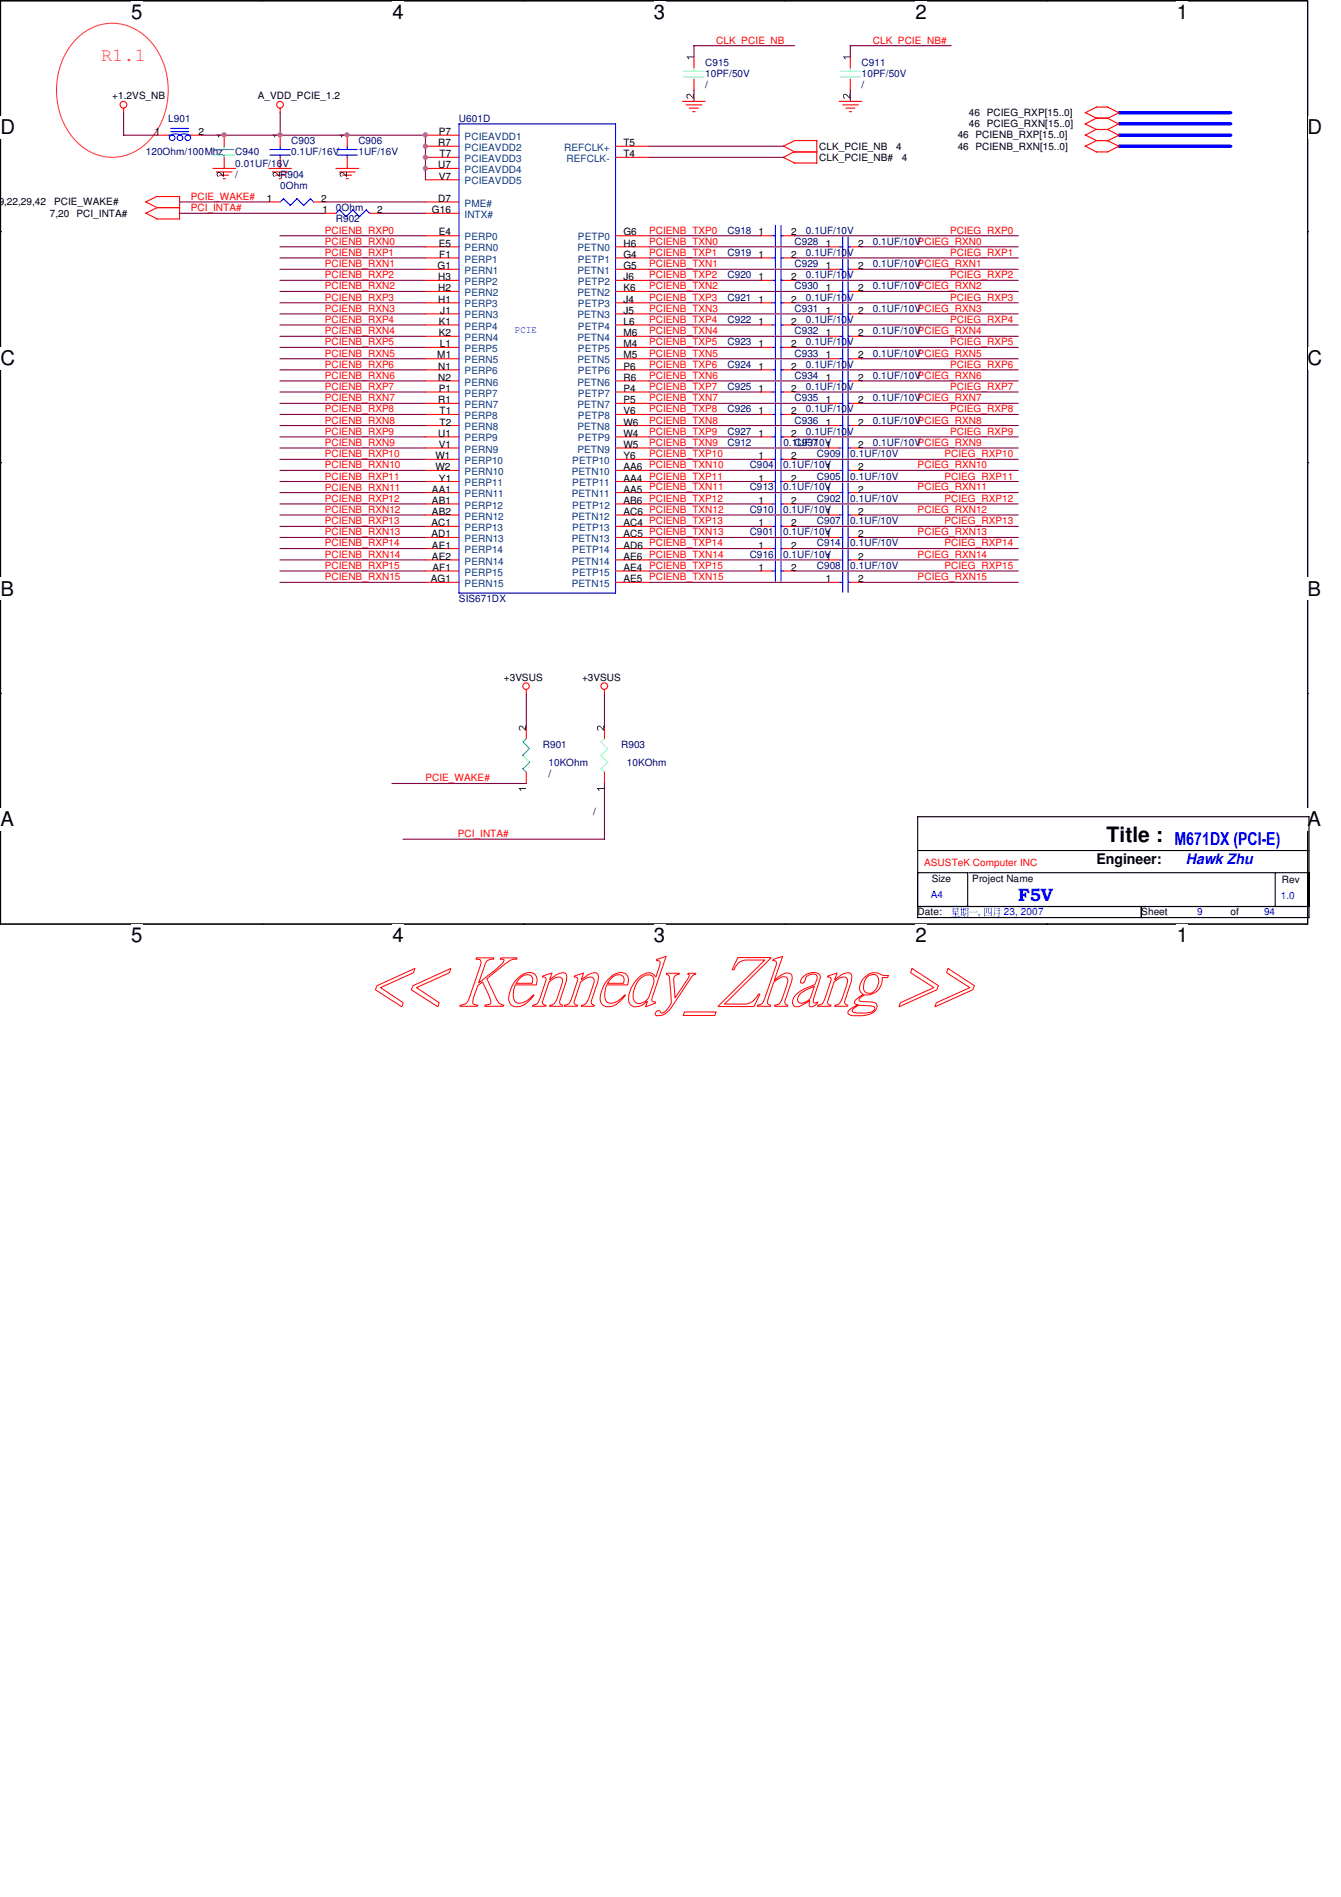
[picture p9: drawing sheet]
<svg xmlns="http://www.w3.org/2000/svg" width="210mm" height="297mm" viewBox="0 0 210 297" stroke-linecap="round" stroke-linejoin="round" font-family="sans-serif">
<defs><g id="words">
<text font-size="3.3" x="173.2" y="131.9">Title :</text>
<g font-size="3.2">
<text x="20.5" y="3">5</text>
<text x="61.4" y="3">4</text>
<text x="102.4" y="3">3</text>
<text x="143.3" y="3">2</text>
<text x="184.2" y="3">1</text>
<text x=".1" y="21">D</text>
<text x="204.7" y="21">D</text>
<text x=".1" y="57.1">C</text>
<text x="204.7" y="57.1">C</text>
<text x=".1" y="93.3">B</text>
<text x="204.7" y="93.3">B</text>
<text x=".1" y="129.4">A</text>
<text x="204.7" y="129.4">A</text>
<text x="20.5" y="147.5">5</text>
<text x="61.4" y="147.5">4</text>
<text x="102.4" y="147.5">3</text>
<text x="143.3" y="147.5">2</text>
<text x="184.2" y="147.5">1</text>
</g>
<text font-size="3" fill="#ff0080" x="15.8" y="9.5">R1.1</text>
<g font-size="2.8" fill="#00f">
<text x="183.9" y="132.3">M671DX (PCI-E)</text>
<text x="159.4" y="141">F5V</text>
</g>
<text font-size="2.3" x="171.6" y="135.3">Engineer:</text>
<text font-size="2.3" fill="#00f" x="185.6" y="135.3">Hawk Zhu</text>
<g font-size="1.6" fill="#000080">
<text x="110.4" y="10.3">C915</text>
<text x="134.9" y="10.3">C911</text>
<text x="110.4" y="12.1">10PF/50V</text>
<text x="134.9" y="12.1">10PF/50V</text>
<text x="26.3" y="19">L901</text>
<text x="45.6" y="22.6">C903</text>
<text x="56.1" y="22.6">C906</text>
<text x="71.8" y="19">U601D</text>
<text x="22.8" y="24.3">120Ohm/100Mhz</text>
<text x="36.8" y="24.3">C940</text>
<text x="36.8" y="26.1">0.01UF/16V</text>
<text x="43.9" y="27.8">R904</text>
<text x="43.9" y="29.5">0Ohm</text>
<text x="45.6" y="24.3">0.1UF/16V</text>
<text x="56.1" y="24.3">1UF/16V</text>
<text x="52.6" y="34.8">R902</text>
<text x="52.6" y="33.1">0Ohm</text>
<text x="113.9" y="36.6">C918</text>
<text x="113.9" y="40.1">C919</text>
<text x="124.4" y="38.3">C928</text>
<text x="124.4" y="41.8">C929</text>
<text x="126.2" y="36.6">0.1UF/10V</text>
<text x="126.2" y="40.1">0.1UF/10V</text>
<text x="136.6" y="38.3">0.1UF/10VPCIEG_RXN0</text>
<text x="136.6" y="41.8">0.1UF/10VPCIEG_RXN1</text>
<text x="113.9" y="43.6">C920</text>
<text x="113.9" y="47.1">C921</text>
<text x="124.4" y="45.3">C930</text>
<text x="126.2" y="43.6">0.1UF/10V</text>
<text x="126.2" y="47.1">0.1UF/10V</text>
<text x="136.6" y="45.3">0.1UF/10VPCIEG_RXN2</text>
<text x="113.9" y="50.5">C922</text>
<text x="124.4" y="48.8">C931</text>
<text x="124.4" y="52.3">C932</text>
<text x="126.2" y="50.5">0.1UF/10V</text>
<text x="136.6" y="48.8">0.1UF/10VPCIEG_RXN3</text>
<text x="136.6" y="52.3">0.1UF/10VPCIEG_RXN4</text>
<text x="113.9" y="54.1">C923</text>
<text x="113.9" y="57.6">C924</text>
<text x="124.4" y="59.3">C934</text>
<text x="124.4" y="55.8">C933</text>
<text x="126.2" y="54.1">0.1UF/10V</text>
<text x="126.2" y="57.6">0.1UF/10V</text>
<text x="136.6" y="59.3">0.1UF/10VPCIEG_RXN6</text>
<text x="136.6" y="55.8">0.1UF/10VPCIEG_RXN5</text>
<text x="113.9" y="64.6">C926</text>
<text x="113.9" y="61">C925</text>
<text x="124.4" y="62.8">C935</text>
<text x="126.2" y="64.6">0.1UF/10V</text>
<text x="126.2" y="61">0.1UF/10V</text>
<text x="136.6" y="62.8">0.1UF/10VPCIEG_RXN7</text>
<text x="113.9" y="69.8">C912</text>
<text x="113.9" y="68.1">C927</text>
<text x="122.6" y="69.8">0.1UF/10V</text>
<text x="124.4" y="66.3">C936</text>
<text x="124.4" y="69.8">C937</text>
<text x="126.2" y="68.1">0.1UF/10V</text>
<text x="127.8" y="71.6">C909</text>
<text x="133.1" y="71.6">0.1UF/10V</text>
<text x="136.6" y="66.3">0.1UF/10VPCIEG_RXN8</text>
<text x="136.6" y="69.8">0.1UF/10VPCIEG_RXN9</text>
<text x="117.3" y="76.8">C913</text>
<text x="117.3" y="73.3">C904</text>
<text x="122.6" y="76.8">0.1UF/10V</text>
<text x="122.6" y="73.3">0.1UF/10V</text>
<text x="127.8" y="75.1">C905</text>
<text x="133.1" y="75.1">0.1UF/10V</text>
<text x="117.3" y="83.8">C901</text>
<text x="117.3" y="80.3">C910</text>
<text x="122.6" y="83.8">0.1UF/10V</text>
<text x="122.6" y="80.3">0.1UF/10V</text>
<text x="127.8" y="82.1">C907</text>
<text x="127.8" y="78.6">C902</text>
<text x="133.1" y="82.1">0.1UF/10V</text>
<text x="133.1" y="78.6">0.1UF/10V</text>
<text x="117.3" y="87.3">C916</text>
<text x="122.6" y="87.3">0.1UF/10V</text>
<text x="127.8" y="89.1">C908</text>
<text x="127.8" y="85.6">C914</text>
<text x="133.1" y="89.1">0.1UF/10V</text>
<text x="133.1" y="85.6">0.1UF/10V</text>
<text x="71.8" y="94.3">SIS671DX</text>
<text x="85" y="117.1">R901</text>
<text x="85.9" y="119.9">10KOhm</text>
<text x="97.2" y="117.1">R903</text>
<text x="98.1" y="119.9">10KOhm</text>
</g>
<g font-size="1.6" fill="#f00">
<text x="112.1" y="6.8">CLK_PCIE_NB</text>
<text x="136.6" y="6.8">CLK_PCIE_NB#</text>
<text x="29.8" y="31.3">PCIE_WAKE#</text>
<text x="29.8" y="33.1">PCI_INTA#</text>
<text x="50.8" y="36.6">PCIENB_RXP0</text>
<text x="50.8" y="38.3">PCIENB_RXN0</text>
<text x="50.8" y="40.1">PCIENB_RXP1</text>
<text x="50.8" y="41.8">PCIENB_RXN1</text>
<text x="101.6" y="38.3">PCIENB_TXN0</text>
<text x="101.6" y="40.1">PCIENB_TXP1</text>
<text x="101.6" y="41.8">PCIENB_TXN1</text>
<text x="101.6" y="36.6">PCIENB_TXP0</text>
<text x="148.7" y="40.1">PCIEG_RXP1</text>
<text x="148.7" y="36.6">PCIEG_RXP0</text>
<text x="50.8" y="43.6">PCIENB_RXP2</text>
<text x="50.8" y="45.3">PCIENB_RXN2</text>
<text x="50.8" y="47.1">PCIENB_RXP3</text>
<text x="101.6" y="43.6">PCIENB_TXP2</text>
<text x="101.6" y="45.3">PCIENB_TXN2</text>
<text x="101.6" y="47.1">PCIENB_TXP3</text>
<text x="148.7" y="43.6">PCIEG_RXP2</text>
<text x="148.7" y="47.1">PCIEG_RXP3</text>
<text x="50.8" y="48.8">PCIENB_RXN3</text>
<text x="50.8" y="50.5">PCIENB_RXP4</text>
<text x="50.8" y="52.3">PCIENB_RXN4</text>
<text x="101.6" y="48.8">PCIENB_TXN3</text>
<text x="101.6" y="50.5">PCIENB_TXP4</text>
<text x="101.6" y="52.3">PCIENB_TXN4</text>
<text x="148.7" y="50.5">PCIEG_RXP4</text>
<text x="50.8" y="54.1">PCIENB_RXP5</text>
<text x="50.8" y="55.8">PCIENB_RXN5</text>
<text x="50.8" y="57.6">PCIENB_RXP6</text>
<text x="50.8" y="59.3">PCIENB_RXN6</text>
<text x="101.6" y="54.1">PCIENB_TXP5</text>
<text x="101.6" y="55.8">PCIENB_TXN5</text>
<text x="101.6" y="57.6">PCIENB_TXP6</text>
<text x="101.6" y="59.3">PCIENB_TXN6</text>
<text x="148.7" y="54.1">PCIEG_RXP5</text>
<text x="148.7" y="57.6">PCIEG_RXP6</text>
<text x="50.8" y="61.1">PCIENB_RXP7</text>
<text x="50.8" y="62.8">PCIENB_RXN7</text>
<text x="50.8" y="64.6">PCIENB_RXP8</text>
<text x="101.6" y="61">PCIENB_TXP7</text>
<text x="101.6" y="62.8">PCIENB_TXN7</text>
<text x="101.6" y="64.6">PCIENB_TXP8</text>
<text x="148.7" y="64.6">PCIEG_RXP8</text>
<text x="148.7" y="61">PCIEG_RXP7</text>
<text x="50.8" y="66.3">PCIENB_RXN8</text>
<text x="50.8" y="68.1">PCIENB_RXP9</text>
<text x="50.8" y="69.8">PCIENB_RXN9</text>
<text x="50.8" y="71.6">PCIENB_RXP10</text>
<text x="101.6" y="71.6">PCIENB_TXP10</text>
<text x="101.6" y="66.3">PCIENB_TXN8</text>
<text x="101.6" y="68.1">PCIENB_TXP9</text>
<text x="101.6" y="69.8">PCIENB_TXN9</text>
<text x="147.8" y="71.6">PCIEG_RXP10</text>
<text x="148.7" y="68.1">PCIEG_RXP9</text>
<text x="50.8" y="73.3">PCIENB_RXN10</text>
<text x="50.8" y="75.1">PCIENB_RXP11</text>
<text x="50.8" y="76.8">PCIENB_RXN11</text>
<text x="143.6" y="73.3">PCIEG_RXN10</text>
<text x="143.6" y="76.8">PCIEG_RXN11</text>
<text x="147.8" y="75.1">PCIEG_RXP11</text>
<text x="50.8" y="78.6">PCIENB_RXP12</text>
<text x="50.8" y="80.3">PCIENB_RXN12</text>
<text x="50.8" y="82.1">PCIENB_RXP13</text>
<text x="50.8" y="83.8">PCIENB_RXN13</text>
<text x="143.6" y="80.3">PCIEG_RXN12</text>
<text x="143.6" y="83.8">PCIEG_RXN13</text>
<text x="147.8" y="78.6">PCIEG_RXP12</text>
<text x="147.8" y="82.1">PCIEG_RXP13</text>
<text x="50.8" y="85.6">PCIENB_RXP14</text>
<text x="50.8" y="87.3">PCIENB_RXN14</text>
<text x="50.8" y="89.1">PCIENB_RXP15</text>
<text x="143.6" y="87.3">PCIEG_RXN14</text>
<text x="147.8" y="85.6">PCIEG_RXP14</text>
<text x="147.8" y="89.1">PCIEG_RXP15</text>
<text x="50.8" y="90.8">PCIENB_RXN15</text>
<text x="143.6" y="90.8">PCIEG_RXN15</text>
<text x="66.6" y="122.3">PCIE_WAKE#</text>
<text x="71.7" y="131.1">PCI_INTA#</text>
<text x="144.7" y="135.6">ASUSTeK Computer INC</text>
</g>
<g font-size="1.6">
<text x="17.6" y="15.5">+1.2VS_NB</text>
<text x="40.3" y="15.5">A_VDD_PCIE_1.2</text>
<text x="110.4" y="13.8">/</text>
<text x="134.9" y="13.8">/</text>
<text x="24.2" y="21.1">1</text>
<text x="31.1" y="21.1">2</text>
<text x="68.6" y="22.9">R7</text>
<text x="68.7" y="21.1">P7</text>
<text x="97.6" y="22.9">T5</text>
<text x="128.2" y="23.5">CLK_PCIE_NB</text>
<text x="140.3" y="23.5">4</text>
<text x="149.9" y="21.7">46 PCIENB_RXP[15..0]</text>
<text x="149.9" y="23.5">46 PCIENB_RXN[15..0]</text>
<text x="151.6" y="18.2">46 PCIEG_RXP[15..0]</text>
<text x="151.6" y="19.9">46 PCIEG_RXN[15..0]</text>
<text x="68.6" y="26.4">U7</text>
<text x="68.7" y="28.1">V7</text>
<text x="68.8" y="24.6">T7</text>
<text x="97.6" y="24.6">T4</text>
<text x="128.2" y="25.2">CLK_PCIE_NB#</text>
<text x="141.2" y="25.2">4</text>
<text x="-.3" y="32.2">9,22,29,42</text>
<text x="7.8" y="34">7,20</text>
<text x="8.5" y="32.2">PCIE_WAKE#</text>
<text x="12" y="34">PCI_INTA#</text>
<text x="41.7" y="31.6">1</text>
<text x="50.3" y="31.6">2</text>
<text x="50.5" y="33.4">1</text>
<text x="59.1" y="33.4">2</text>
<text x="67.6" y="33.4">G16</text>
<text x="68.6" y="31.6">D7</text>
<text x="68.7" y="36.9">E4</text>
<text x="68.7" y="38.7">E5</text>
<text x="68.7" y="40.4">F1</text>
<text x="97.6" y="36.9">G6</text>
<text x="97.6" y="40.4">G4</text>
<text x="97.6" y="38.7">H6</text>
<text x="118.7" y="36.9">1</text>
<text x="118.7" y="40.4">1</text>
<text x="123.8" y="36.9">2</text>
<text x="123.8" y="40.4">2</text>
<text x="129.2" y="38.7">1</text>
<text x="134.3" y="38.7">2</text>
<text x="68.5" y="42.1">G1</text>
<text x="68.6" y="43.9">H3</text>
<text x="68.6" y="45.6">H2</text>
<text x="68.6" y="47.4">H1</text>
<text x="97.6" y="43.9">J6</text>
<text x="97.6" y="47.4">J4</text>
<text x="97.6" y="42.1">G5</text>
<text x="97.6" y="45.6">K6</text>
<text x="118.7" y="43.9">1</text>
<text x="118.7" y="47.4">1</text>
<text x="123.8" y="43.9">2</text>
<text x="123.8" y="47.4">2</text>
<text x="129.2" y="42.1">1</text>
<text x="129.2" y="45.6">1</text>
<text x="134.3" y="42.1">2</text>
<text x="134.3" y="45.6">2</text>
<text x="68.7" y="50.9">K1</text>
<text x="68.7" y="52.6">K2</text>
<text x="68.9" y="49.1">J1</text>
<text x="97.6" y="50.9">L6</text>
<text x="97.6" y="49.1">J5</text>
<text x="97.6" y="52.6">M6</text>
<text x="118.7" y="50.9">1</text>
<text x="123.8" y="50.9">2</text>
<text x="129.2" y="49.1">1</text>
<text x="129.2" y="52.6">1</text>
<text x="134.3" y="49.1">2</text>
<text x="134.3" y="52.6">2</text>
<text x="68.5" y="56.1">M1</text>
<text x="68.6" y="57.9">N1</text>
<text x="68.6" y="59.6">N2</text>
<text x="68.8" y="54.4">L1</text>
<text x="97.6" y="54.4">M4</text>
<text x="97.6" y="57.9">P6</text>
<text x="97.6" y="56.1">M5</text>
<text x="97.6" y="59.6">R6</text>
<text x="118.7" y="54.4">1</text>
<text x="118.7" y="57.9">1</text>
<text x="123.8" y="54.4">2</text>
<text x="123.8" y="57.9">2</text>
<text x="129.2" y="59.6">1</text>
<text x="129.2" y="56.1">1</text>
<text x="134.3" y="59.6">2</text>
<text x="134.3" y="56.1">2</text>
<text x="68.6" y="63.1">R1</text>
<text x="68.7" y="61.4">P1</text>
<text x="68.8" y="64.9">T1</text>
<text x="97.6" y="64.9">V6</text>
<text x="97.6" y="61.4">P4</text>
<text x="97.6" y="63.1">P5</text>
<text x="118.7" y="64.9">1</text>
<text x="118.7" y="61.4">1</text>
<text x="123.8" y="64.9">2</text>
<text x="123.8" y="61.4">2</text>
<text x="129.2" y="63.1">1</text>
<text x="134.3" y="63.1">2</text>
<text x="68.2" y="71.9">W1</text>
<text x="68.6" y="68.4">U1</text>
<text x="68.7" y="70.1">V1</text>
<text x="68.8" y="66.6">T2</text>
<text x="97.6" y="68.4">W4</text>
<text x="97.6" y="71.9">Y6</text>
<text x="97.6" y="66.6">W6</text>
<text x="97.6" y="70.1">W5</text>
<text x="118.7" y="71.9">1</text>
<text x="118.7" y="68.4">1</text>
<text x="123.8" y="71.9">2</text>
<text x="123.8" y="68.4">2</text>
<text x="129.2" y="66.6">1</text>
<text x="129.2" y="70.1">1</text>
<text x="134.3" y="66.6">2</text>
<text x="134.3" y="70.1">2</text>
<text x="67.6" y="77.1">AA1</text>
<text x="68.2" y="73.7">W2</text>
<text x="68.7" y="75.4">Y1</text>
<text x="97.6" y="75.4">AA4 PCIENB_TXP11</text>
<text x="97.6" y="73.7">AA6 PCIENB_TXN10</text>
<text x="97.6" y="77.1">AA5 PCIENB_TXN11</text>
<text x="118.7" y="75.4">1</text>
<text x="123.8" y="75.4">2</text>
<text x="129.2" y="77.1">1</text>
<text x="129.2" y="73.7">1</text>
<text x="134.3" y="77.1">2</text>
<text x="134.3" y="73.7">2</text>
<text x="67.5" y="82.4">AC1</text>
<text x="67.6" y="78.9">AB1</text>
<text x="67.6" y="80.6">AB2</text>
<text x="97.6" y="78.9">AB6 PCIENB_TXP12</text>
<text x="97.6" y="82.4">AC4 PCIENB_TXP13</text>
<text x="97.6" y="80.6">AC6 PCIENB_TXN12</text>
<text x="118.7" y="82.4">1</text>
<text x="118.7" y="78.9">1</text>
<text x="123.8" y="82.4">2</text>
<text x="123.8" y="78.9">2</text>
<text x="129.2" y="80.6">1</text>
<text x="134.3" y="80.6">2</text>
<text x="67.5" y="84.1">AD1</text>
<text x="67.6" y="85.9">AE1</text>
<text x="67.6" y="87.6">AE2</text>
<text x="67.7" y="89.4">AF1</text>
<text x="97.6" y="85.9">AD6 PCIENB_TXP14</text>
<text x="97.6" y="89.4">AE4 PCIENB_TXP15</text>
<text x="97.6" y="84.1">AC5 PCIENB_TXN13</text>
<text x="97.6" y="87.6">AE6 PCIENB_TXN14</text>
<text x="118.7" y="85.9">1</text>
<text x="118.7" y="89.4">1</text>
<text x="123.8" y="85.9">2</text>
<text x="123.8" y="89.4">2</text>
<text x="129.2" y="87.6">1</text>
<text x="129.2" y="84.1">1</text>
<text x="134.3" y="87.6">2</text>
<text x="134.3" y="84.1">2</text>
<text x="67.4" y="91.1">AG1</text>
<text x="97.6" y="91.1">AE5 PCIENB_TXN15</text>
<text x="129.2" y="91.1">1</text>
<text x="134.3" y="91.1">2</text>
<text x="78.9" y="106.6">+3VSUS</text>
<text x="91.1" y="106.6">+3VSUS</text>
<text x="85.9" y="121.6">/</text>
<text x="92.8" y="127.6">/</text>
<text x="143.6" y="143.3">Date:</text>
<text x="145.9" y="138.1">Size</text>
<text x="152.2" y="138.1">Project Name</text>
<text x="178.6" y="143.3">Sheet</text>
<text x="192.6" y="143.3">of</text>
<text x="200.7" y="138.3">Rev</text>
</g>
<g font-size="1.6" fill="#004080">
<text x="72.7" y="21.9">PCIEAVDD1</text>
<text x="72.7" y="23.6">PCIEAVDD2</text>
<text x="88.3" y="23.6">REFCLK+</text>
<text x="72.7" y="25.4">PCIEAVDD3</text>
<text x="72.7" y="27.1">PCIEAVDD4</text>
<text x="72.7" y="28.9">PCIEAVDD5</text>
<text x="88.7" y="25.4">REFCLK-</text>
<text x="72.7" y="32.3">PME#</text>
<text x="72.7" y="34.1">INTX#</text>
<text x="72.7" y="37.6">PERP0</text>
<text x="72.7" y="39.4">PERN0</text>
<text x="72.7" y="41.1">PERP1</text>
<text x="90.4" y="39.4">PETN0</text>
<text x="90.5" y="37.6">PETP0</text>
<text x="90.5" y="41.1">PETP1</text>
<text x="72.7" y="42.9">PERN1</text>
<text x="72.7" y="44.6">PERP2</text>
<text x="72.7" y="46.4">PERN2</text>
<text x="90.4" y="42.9">PETN1</text>
<text x="90.4" y="46.4">PETN2</text>
<text x="90.5" y="44.6">PETP2</text>
<text x="72.7" y="48.1">PERP3</text>
<text x="72.7" y="49.9">PERN3</text>
<text x="72.7" y="51.6">PERP4</text>
<text x="72.7" y="53.4">PERN4</text>
<text x="90.4" y="49.9">PETN3</text>
<text x="90.4" y="53.4">PETN4</text>
<text x="90.5" y="48.1">PETP3</text>
<text x="90.5" y="51.6">PETP4</text>
<text x="72.7" y="55.1">PERP5</text>
<text x="72.7" y="56.9">PERN5</text>
<text x="72.7" y="58.6">PERP6</text>
<text x="90.4" y="56.9">PETN5</text>
<text x="90.5" y="55.1">PETP5</text>
<text x="90.5" y="58.6">PETP6</text>
<text x="72.7" y="60.4">PERN6</text>
<text x="72.7" y="62.1">PERP7</text>
<text x="72.7" y="63.9">PERN7</text>
<text x="72.7" y="65.6">PERP8</text>
<text x="90.4" y="60.4">PETN6</text>
<text x="90.4" y="63.9">PETN7</text>
<text x="90.5" y="65.6">PETP8</text>
<text x="90.5" y="62.1">PETP7</text>
<text x="72.7" y="70.9">PERN9</text>
<text x="72.7" y="67.4">PERN8</text>
<text x="72.7" y="69.1">PERP9</text>
<text x="90.4" y="67.4">PETN8</text>
<text x="90.4" y="70.9">PETN9</text>
<text x="90.5" y="69.1">PETP9</text>
<text x="72.7" y="72.6">PERP10</text>
<text x="72.7" y="74.4">PERN10</text>
<text x="72.7" y="76.1">PERP11</text>
<text x="72.7" y="77.9">PERN11</text>
<text x="89.5" y="74.4">PETN10</text>
<text x="89.5" y="77.9">PETN11</text>
<text x="89.6" y="72.6">PETP10</text>
<text x="89.6" y="76.1">PETP11</text>
<text x="72.7" y="79.6">PERP12</text>
<text x="72.7" y="81.4">PERN12</text>
<text x="72.7" y="83.1">PERP13</text>
<text x="89.5" y="81.4">PETN12</text>
<text x="89.6" y="79.6">PETP12</text>
<text x="89.6" y="83.1">PETP13</text>
<text x="72.7" y="84.9">PERN13</text>
<text x="72.7" y="86.6">PERP14</text>
<text x="72.7" y="88.4">PERN14</text>
<text x="89.5" y="84.9">PETN13</text>
<text x="89.5" y="88.4">PETN14</text>
<text x="89.6" y="86.6">PETP14</text>
<text x="72.7" y="90.1">PERP15</text>
<text x="72.7" y="91.9">PERN15</text>
<text x="89.5" y="91.9">PETN15</text>
<text x="89.6" y="90.1">PETP15</text>
</g>
<text font-size="1.6" fill="#008000" x="36.8" y="27.8">/</text>
<g font-size="1.6" fill="#00f">
<text x="80.6" y="52.2">PCIE</text>
<text x="145.7" y="140.5">A4</text>
<text x="153" y="143.3">,</text>
<text x="157.1" y="143.3">23, 2007</text>
<text x="187.4" y="143.3">9</text>
<text x="197.9" y="143.3">94</text>
<text x="200.5" y="140.7">1.0</text>
</g>
</g></defs>
<path d="M.1 .1h204.6v144.6h-204.6z" fill="none" stroke="#000" stroke-width=".17"/>
<g fill="#fff">
<path d="M20.5 .1h1.8v3.6h-1.8z"/>
<path d="M20.5 144.7h1.8v3.6h-1.8z"/>
</g>
<path d="M41 .1h.1M41 144.7h.1" fill="none" stroke="#000" stroke-width=".17"/>
<g fill="#fff">
<path d="M61.4 .1h1.8v3.6h-1.8z"/>
<path d="M61.4 144.7h1.8v3.6h-1.8z"/>
</g>
<path d="M81.9 .1h.1M81.9 144.7h.1" fill="none" stroke="#000" stroke-width=".17"/>
<g fill="#fff">
<path d="M102.3 .1h1.8v3.6h-1.8z"/>
<path d="M102.3 144.7h1.8v3.6h-1.8z"/>
</g>
<path d="M122.9 .1h.1M122.9 144.7h.1" fill="none" stroke="#000" stroke-width=".17"/>
<g fill="#fff">
<path d="M143.3 .1h1.8v3.6h-1.8z"/>
<path d="M143.3 144.7h1.8v3.6h-1.8z"/>
</g>
<path d="M163.8 .1h.1M163.8 144.7h.1" fill="none" stroke="#000" stroke-width=".17"/>
<g fill="#fff">
<path d="M184.2 .1h1.8v3.6h-1.8z"/>
<path d="M184.2 144.7h1.8v3.6h-1.8z"/>
<path d="M.1 18.2h2.3v3.5h-2.3z"/>
<path d="M204.7 18.2h2.3v3.5h-2.3z"/>
<path d="M.1 54.3h2.3v3.6h-2.3z"/>
<path d="M204.7 54.3h2.3v3.6h-2.3z"/>
</g>
<path d="M.1 36.3h.1M204.7 36.3h.1" fill="none" stroke="#000" stroke-width=".17"/>
<g fill="#fff">
<path d="M.1 90.5h2.1v3.5h-2.1z"/>
<path d="M204.7 90.5h2.1v3.5h-2.1z"/>
</g>
<path d="M.1 72.4h.1M204.7 72.4h.1" fill="none" stroke="#000" stroke-width=".17"/>
<path d="M.1 72.4h.1M204.7 72.4h.1" fill="none" stroke="#000" stroke-width=".16"/>
<g fill="#fff">
<path d="M.1 126.6h2.1v3.5h-2.1z"/>
<path d="M204.6 126.6h2.2v3.5h-2.2z"/>
</g>
<path d="M.1 108.6h.1M204.7 108.6h.1" fill="none" stroke="#000" stroke-width=".17"/>
<path d="M11.8 6.3a7.8 7.8 0 0 1 12.3 .9 11.8 11.8 0 0 1-1.5 15.5 7.7 7.7 0 0 1-11.6-1.6 12 12 0 0 1 .8-14.8z" fill="none" stroke="#ff0080" stroke-width=".17"/>
<g fill="#00f">
<path d="M151.7 142.8h1.1l.1-.1 .1 .1z"/>
<path d="M149.2 142.2l.7 .1zM149.2 142.5h.7zM149.2 142.7h.7zM149.1 142.2l.1 .6v-.6zM149.9 142.2v.5l.1-.5zM149.2 142.7l-.2 .6 .4-.5zM149.2 143h.9l-.1-.1zM149.1 143.2h.9l-.1-.1zM149.5 142.7v.8h.1v-.7zM148.9 143.5h1.3l-.1-.1-.1 .1z"/>
<path d="M150.5 142.6l.3 .1zM150.5 142.9h.3zM151.2 142.2l.3 .1zM151.2 142.6h.3zM151.1 143h.4zM150.3 142.4h.8l-.1-.1-.1 .1zM150.5 142.2v.9v-.9h.1zM150.8 142.2v.9h.1v-.9h.1zM150.3 143.1l.7 .1v-.2l-.1 .1zM150.5 143.2l-.2 .4 .4-.3zM150.7 143.2l.2 .3zM151.1 142.2a1.61 1.61 0 0 1-.2 1.4l.3-.4v-1zM151.5 142.2v1.3l-.2-.1 .1 .2 .2-.1v-1.2v-.1z"/>
<path d="M154.1 142.3h1.1zM154.1 143.3l1.1 .1zM154.1 142.2v1.3l.1-1.2zM155.2 142.2v1.3l.1-1.2zM154.4 142.3v.5l-.2 .3h.1a.59 .59 0 0 0 .1-.8zM154.7 142.3v.7a.19 .19 0 0 0 .3 .1 .19 .19 0 0 0 0-.3v-.1v.3l-.2-.1v-.6z"/>
<path d="M155.7 142.2h.7zM155.7 142.6h.7zM155.7 143h.7zM155.7 142.2a1.94 1.94 0 0 1-.2 1.4l.2-.5v-.9zM156.3 142.2v1.2h-.2l.2 .2 .1-.1v-1.2l.1-.1z"/>
</g>
<path d="M143.6 127.9h61.3v15.8h-61.3zM143.6 136.7h7.9v5.2M143.6 133.2h61.3M151.6 136.7h53.3M199.6 136.7v5.2M143.6 141.9h61.3M178.6 141.9v1.8" fill="none" stroke="#000" stroke-width=".17"/>
<g fill="none" stroke="#f00" stroke-width=".17">
<path d="M19.3 16.9v.8M43.9 16.9v.8M106.8 15.9h3.6M107.4 16.4h2.5M107.9 16.9h1.4M108.4 17.5h.4M108.6 8.9v1.7M108.6 12.4v1.7M131.4 15.9h3.5M131.9 16.4h2.5M132.4 16.9h1.4M132.9 17.5h.4"/>
<path d="M133.1 8.9v1.7M133.1 12.4v1.7M169.8 17.6l1.8 .9-1.7 .9M169.8 19.4l1.8 .9M171.6 18.5h1.8M173.4 16.8l1.7 .9-1.7 .8M173.4 18.5l1.7 .9M173.4 16.8h-1.8l-1.7 .9M175.1 19.4l-1.7 .9 1.7 .9-1.7 .9M22.8 33.4l1.8 .9M24.6 32.5h3.5M24.6 21.2h1.7"/>
<path d="M24.6 30.7l-1.8 .9 1.8 .9-1.8 .9M24.6 30.8h3.5v3.5h-3.5M29.8 21.2h1.8M33.3 26.4h3.6M33.9 26.9h2.4M34.4 27.4h1.4M34.9 28h.4M35.1 21.2v1.7M35.1 24.6v1.8M42.1 26.4h3.5M42.1 31.6h1.8M42.6 26.9h2.5"/>
<path d="M43.1 27.4h1.4M43.7 28h.3M43.9 21.2v1.7M43.9 24.6v1.8M49.1 31.6h1.7M50.8 33.4h1.8M52.6 26.4h3.5M53.1 26.9h2.5M53.6 27.4h1.4M54.2 28h.3M54.4 21.2v1.7M54.4 24.6v1.8"/>
<path d="M57.8 33.4h1.8M66.6 26.4h5.2M66.6 36.9h5.2M66.6 38.7h5.2M66.6 21.2h5.2M66.6 22.9h5.2M66.6 24.6h5.2M66.6 28.2h5.2M66.6 31.6h5.2M66.6 33.4h5.2M96.4 36.9h5.2M96.4 38.7h5.2"/>
<path d="M96.4 22.9h5.2M96.4 24.6h5.2M119.1 36.9h1.8M122.6 36.9h1.8M122.6 22.9l1.8 .9M124.3 23.8h3.6M124.3 25.5h3.5M124.4 23.7l-1.8 .9 1.8 .9M127.8 22v3.6M127.9 22h-3.5l-1.8 .9M129.6 38.7h1.8M133.1 38.7h1.8"/>
<path d="M169.8 21.1l1.8 .9-1.7 .9M169.8 22.9l1.8 .9M171.6 22h1.8M171.6 20.3h1.8M171.6 20.2l-1.7 1M173.4 22l1.7 .9-1.7 .9h-1.8M66.6 50.9h5.2M66.6 59.6h5.2M66.6 56.2h5.2M66.6 43.9h5.2M66.6 40.4h5.2M66.6 42.2h5.2"/>
<path d="M66.6 45.6h5.2M66.6 47.4h5.2M66.6 49.1h5.2M66.6 52.7h5.2M66.6 54.4h5.2M66.6 57.9h5.2M96.4 50.9h5.2M96.4 59.6h5.2M96.4 56.2h5.2M96.4 43.9h5.2M96.4 40.4h5.2M96.4 42.2h5.2"/>
<path d="M96.4 45.6h5.2M96.4 47.4h5.2M96.4 49.1h5.2M96.4 52.7h5.2M96.4 54.4h5.2M96.4 57.9h5.2M119.1 50.9h1.8M119.1 43.9h1.8M119.1 40.4h1.8M119.1 47.4h1.8M119.1 54.4h1.8M119.1 57.9h1.8"/>
<path d="M122.6 50.9h1.8M122.6 43.9h1.8M122.6 40.4h1.8M122.6 47.4h1.8M122.6 54.4h1.8M122.6 57.9h1.8M129.6 59.6h1.8M129.6 56.2h1.8M129.6 42.2h1.8M129.6 45.6h1.8M129.6 49.1h1.8M129.6 52.7h1.8"/>
<path d="M133.1 59.6h1.8M133.1 56.2h1.8M133.1 42.2h1.8M133.1 45.6h1.8M133.1 49.1h1.8M133.1 52.7h1.8M66.6 66.6h5.2M66.6 70.1h5.2M66.6 64.9h5.2M66.6 68.4h5.2M66.6 71.9h5.2M66.6 73.7h5.2"/>
<path d="M66.6 75.4h5.2M66.6 77.1h5.2M66.6 78.9h5.2M66.6 61.4h5.2M66.6 63.2h5.2M96.4 66.6h5.2M96.4 70.1h5.2M96.4 64.9h5.2M96.4 68.4h5.2M96.4 71.9h5.2M96.4 73.7h5.2M96.4 75.4h5.2"/>
<path d="M96.4 77.1h5.2M96.4 78.9h5.2M96.4 61.4h5.2M96.4 63.2h5.2M119.1 64.9h1.8M119.1 68.4h1.8M119.1 71.9h1.8M119.1 75.4h1.8M119.1 78.9h1.8M119.1 61.4h1.8M122.6 64.9h1.8M122.6 68.4h1.8"/>
<path d="M122.6 71.9h1.8M122.6 75.4h1.8M122.6 78.9h1.8M122.6 61.4h1.8M129.6 66.6h1.8M129.6 70.1h1.8M129.6 73.7h1.8M129.6 77.1h1.8M129.6 63.2h1.8M133.1 66.6h1.8M133.1 70.1h1.8M133.1 73.7h1.8"/>
<path d="M133.1 77.1h1.8M133.1 63.2h1.8M66.6 91.2h5.2M66.6 85.9h5.2M66.6 82.4h5.2M66.6 80.6h5.2M66.6 84.2h5.2M66.6 89.4h5.2M66.6 87.7h5.2M96.4 91.2h5.2M96.4 85.9h5.2M96.4 82.4h5.2"/>
<path d="M96.4 80.6h5.2M96.4 84.2h5.2M96.4 89.4h5.2M96.4 87.7h5.2M119.1 85.9h1.8M119.1 82.4h1.8M119.1 89.4h1.8M122.6 85.9h1.8M122.6 82.4h1.8M122.6 89.4h1.8M129.6 91.2h1.8M129.6 80.6h1.8"/>
<path d="M129.6 84.2h1.8M129.6 87.7h1.8M133.1 91.2h1.8M133.1 80.6h1.8M133.1 84.2h1.8M133.1 87.7h1.8M82.4 107.9v.8M82.4 113.9v1.8M94.6 107.9v.8M94.6 113.9v1.8M82.4 120.9v1.8M94.6 120.9v1.8"/>
<circle cx="19.3" cy="16.4" r=".53"/>
<circle cx="43.8" cy="16.4" r=".53"/>
<circle cx="82.3" cy="107.4" r=".51"/>
<circle cx="94.6" cy="107.4" r=".52"/>
</g>
<g fill="none" stroke="#00f" stroke-width=".17">
<path d="M71.8 19.4h24.6v73.5h-24.6zM26.3 21.2h.6M26.7 20.6h2.8M26.7 20.1h2.8M26.8 21.1l.7-.1 .6 .1M28.2 21.1l.7-.1 .6 .1M29.3 21.2h.6M42.2 23.4h3.2M42.2 24.3h3.2M43.9 22.9v.5M43.9 24.3v.4M44.4 31.1l1.1 1.1"/>
<path d="M44.4 31.1l-.5 .5M49.1 31.7l-.5-.6-1.1 1.1-1-1.1-1.1 1.1M52.6 33.4l.5-.5 1.1 1.1M52.7 23.4h3.2M52.7 24.3h3.2M54.4 22.9v.5M54.4 24.3v.4M55.2 32.9l1.1 1.1M55.2 32.9l-1 1M57.3 32.9l.6 .5M57.4 32.9l-1.1 1M120.8 36.9h.6"/>
<path d="M121.4 35.3v3.2M121.4 38.8v3.2M122.3 35.3v3.2M122.3 38.8v3.2M122.3 36.9h.3M131.4 38.7h.5M131.9 37.1v3.2M132.8 37.1v3.2M132.8 38.7h.3M120.8 50.9h.6M120.8 43.9h.6M120.8 47.4h.6"/>
<path d="M120.8 54.4h.6M120.8 57.9h.6M120.8 40.4h.6M121.4 42.3v3.2M121.4 45.8v3.2M121.4 49.3v3.2M121.4 52.8v3.2M121.4 56.3v3.2M121.4 59.8v3.2M122.3 42.3v3.2M122.3 45.8v3.2M122.3 49.3v3.2"/>
<path d="M122.3 52.8v3.2M122.3 56.3v3.2M122.3 59.8v3.2M122.3 50.9h.3M122.3 43.9h.3M122.3 47.4h.3M122.3 54.4h.3M122.3 57.9h.3M122.3 40.4h.3M131.4 59.6h.5M131.4 56.2h.5M131.4 42.2h.5"/>
<path d="M131.4 45.6h.5M131.4 49.1h.5M131.4 52.7h.5M131.9 40.6v3.1M131.9 44.1v3.1M131.9 47.6v3.2M131.9 51.1v3.2M131.9 54.6v3.1M131.9 58.1v3.2M132.8 40.6v3.1M132.8 44.1v3.1M132.8 47.6v3.2"/>
<path d="M132.8 51.1v3.2M132.8 54.6v3.1M132.8 58.1v3.2M132.8 59.6h.3M132.8 56.2h.3M132.8 42.2h.3M132.8 45.6h.3M132.8 49.1h.3M132.8 52.7h.3M120.8 71.9h.6M120.8 78.9h.6M120.8 75.4h.6"/>
<path d="M120.8 64.9h.6M120.8 61.4h.6M120.8 68.4h.6M121.4 63.3v3.2M121.4 66.8v3.2M121.4 70.3v3.2M121.4 73.8v3.2M121.4 77.3v3.2M122.3 63.3v3.2M122.3 66.8v3.2M122.3 70.3v3.2M122.3 73.8v3.2"/>
<path d="M122.3 77.3v3.2M122.3 71.9h.3M122.3 78.9h.3M122.3 75.4h.3M122.3 64.9h.3M122.3 61.4h.3M122.3 68.4h.3M131.4 66.6h.5M131.4 63.2h.5M131.4 77.1h.5M131.4 70.1h.5M131.4 73.7h.5"/>
<path d="M131.9 61.6v3.1M131.9 65.1v3.1M131.9 68.6v3.2M131.9 72.1v3.2M131.9 75.6v3.1M131.9 79.1v3.2M132.8 61.6v3.1M132.8 65.1v3.1M132.8 68.6v3.2M132.8 72.1v3.2M132.8 75.6v3.1M132.8 79.1v3.2"/>
<path d="M132.8 66.6h.3M132.8 63.2h.3M132.8 77.1h.3M132.8 70.1h.3M132.8 73.7h.3M120.8 85.9h.6M120.8 82.4h.6M120.8 89.4h.6M121.4 80.8v3.2M121.4 84.3v3.2M121.4 87.8v3.2M122.3 80.8v3.2"/>
<path d="M122.3 84.3v3.2M122.3 87.8v3.2M122.3 85.9h.3M122.3 82.4h.3M122.3 89.4h.3M131.4 91.2h.5M131.4 87.7h.5M131.4 84.2h.5M131.4 80.6h.5M131.9 82.6v3.2M131.9 86.1v3.2M131.9 89.6v3.2"/>
<path d="M132.8 82.6v3.2M132.8 86.1v3.2M132.8 89.6v3.2M132.8 91.2h.3M132.8 87.7h.3M132.8 84.2h.3M132.8 80.6h.3"/>
<circle cx="27" cy="21.6" r=".43"/>
<circle cx="28.2" cy="21.6" r=".43"/>
<circle cx="29.4" cy="21.6" r=".43"/>
</g>
<path d="M107 11.2h3.2M107 12h3.2M108.6 10.6v.6M108.6 12v.4M131.5 11.2h3.2M131.5 12h3.2M133.1 10.6v.6M133.1 12v.4" fill="none" stroke="#80ff80" stroke-width=".17"/>
<g fill="#000">
<path d="M107.4 8.8h1.2v.2h-.9l.2 .3h-.2zM107.5 14.8a.67 .67 0 0 1 .9 .4l.1-.5h.1v.8l-.2-.2a.71 .71 0 0 0-.7-.4l-.1 .2 .1 .4-.2-.3zM132 8.8h1.1v.2h-.9l.2 .3h-.2zM132 14.8a.65 .65 0 0 1 .9 .4l.1-.5h.1v.8l-.2-.2a.73 .73 0 0 0-.8-.4v.3l.1 .3-.2-.3zM33.9 21.1h1.2v.1h-.9l.1 .3h-.1zM34 27a.71 .71 0 0 1 .9 .5v-.6h.2v.8l-.3-.1a.59 .59 0 0 0-.7-.5l-.1 .2 .2 .4-.3-.3zM42.7 21.1h1.1v.1h-.9l.2 .3h-.1zM42.8 27a.78 .78 0 0 1 .9 .5v-.6h.1v.8l-.2-.1a.59 .59 0 0 0-.7-.5l-.1 .2 .2 .4-.3-.3zM53.2 21.1h1.1v.1h-.9l.2 .3h-.1zM53.3 27a.76 .76 0 0 1 .9 .5v-.6h.1v.8l-.2-.1a.59 .59 0 0 0-.7-.5l-.1 .2 .2 .4-.3-.3zM81.3 113.7a.6 .6 0 0 1 .9 .5v-.6h.1v.8l-.2-.1a.6 .6 0 0 0-.7-.5l-.1 .3 .2 .3a.39 .39 0 0 1-.2-.7zM93.5 113.7a.57 .57 0 0 1 .9 .4v.1v-.6h.2v.8l-.2-.1a.58 .58 0 0 0-.8-.5v.2l.1 .4a.39 .39 0 0 1-.2-.7z"/>
<path d="M81.2 123.4h1.1v.1h-.9l.2 .3h-.1zM93.4 123.4h1.2v.1h-.9l.2 .3h-.2z"/>
</g>
<path d="M94.1 116.2l1 1M94.6 115.7l-.5 .5M95.2 117.2l-1.1 1.1 1 1M95.2 119.3l-1.1 1.1M94.1 120.4l.5 .5" fill="none" stroke="#80ffff" stroke-width=".17"/>
<path d="M33.5 23.4h3.2M33.5 24.3h3.2M35.1 22.9v.5M35.1 24.3v.4M81.8 116.2l1.1 1-1.1 1.1 1.1 1-1.1 1.1M82.4 115.7l-.6 .5M81.8 120.4l.6 .5" fill="none" stroke="#00ff80" stroke-width=".17"/>
<path d="M175.1 17.7h17.6M175.1 19.4h17.6M175.1 21.2h17.6M175.1 22.9h17.6" fill="none" stroke="#00f" stroke-width=".51"/>
<g fill="none" stroke="#800040" stroke-width=".17">
<path d="M19.3 17.6v3.6M43.9 17.6v3.6M108.6 7.2h15.8M108.6 7.1v1.8M108.6 14.1v1.8M133.1 7.1v1.8M133.1 14.1v1.8M133.1 7.2h15.8M19.3 21.2h5.3M28.1 31.6h14M28.1 33.4h22.7M31.6 21.2h35v7"/>
<path d="M43.8 38.7h22.8M43.8 36.9h22.8M50.8 31.6h15.8M59.6 33.4h7M101.6 22.9h21M101.6 38.7h28M101.6 24.6h21M101.6 36.9h17.5M124.3 36.9h35.1M134.8 38.7h24.6M43.8 40.4h22.8M43.8 42.2h22.8"/>
<path d="M43.8 43.9h22.8M43.8 45.6h22.8M43.8 47.4h22.8M43.8 49.1h22.8M43.8 50.9h22.8M43.8 52.7h22.8M43.8 54.4h22.8M43.8 56.2h22.8M43.8 57.9h22.8M43.8 59.6h22.8M101.6 40.4h17.5M101.6 42.2h28"/>
<path d="M101.6 43.9h17.5M101.6 45.6h28M101.6 47.4h17.5M101.6 49.1h28M101.6 50.9h17.5M101.6 52.7h28M101.6 54.4h17.5M101.6 56.2h28M101.6 57.9h17.5M101.6 59.6h28M124.3 40.4h35.1M124.3 43.9h35.1"/>
<path d="M124.3 47.4h35.1M124.3 50.9h35.1M124.3 54.4h35.1M124.3 57.9h35.1M134.8 42.2h24.6M134.8 45.6h24.6M134.8 49.1h24.6M134.8 52.7h24.6M134.8 56.2h24.6M134.8 59.6h24.6M43.8 71.9h22.8M43.8 64.9h22.8"/>
<path d="M43.8 66.6h22.8M43.8 68.4h22.8M43.8 70.1h22.8M43.8 73.7h22.8M43.8 75.4h22.8M43.8 77.1h22.8M43.8 78.9h22.8M43.8 61.4h22.8M43.8 63.2h22.8M101.6 71.9h17.5M101.6 64.9h17.5M101.6 66.6h28"/>
<path d="M101.6 68.4h17.5M101.6 70.1h28M101.6 73.7h28M101.6 75.4h17.5M101.6 77.1h28M101.6 78.9h17.5M101.6 61.4h17.5M101.6 63.2h28M124.3 71.9h35.1M124.3 64.9h35.1M124.3 68.4h35.1M124.3 75.4h35.1"/>
<path d="M124.3 78.9h35.1M124.3 61.4h35.1M134.8 66.6h24.6M134.8 70.1h24.6M134.8 73.7h24.6M134.8 77.1h24.6M134.8 63.2h24.6M43.8 91.2h22.8M43.8 80.6h22.8M43.8 82.4h22.8M43.8 84.2h22.8M43.8 85.9h22.8"/>
<path d="M43.8 87.7h22.8M43.8 89.4h22.8M101.6 91.2h28M101.6 80.6h28M101.6 82.4h17.5M101.6 84.2h28M101.6 85.9h17.5M101.6 87.7h28M101.6 89.4h17.5M124.3 82.4h35.1M124.3 85.9h35.1M124.3 89.4h35.1"/>
<path d="M134.8 91.2h24.6M134.8 80.6h24.6M134.8 84.2h24.6M134.8 87.7h24.6M82.4 108.7v5.2M94.6 108.7v5.2M61.3 122.7h21.1M94.6 122.6v8.8h-31.5"/>
</g>
<circle cx="66.6" cy="22.9" r=".34" fill="#f0f"/>
<circle cx="66.6" cy="22.9" r=".34" fill="none" stroke="#f0f" stroke-width=".17"/>
<circle cx="66.6" cy="26.4" r=".34" fill="#f0f"/>
<circle cx="66.6" cy="26.4" r=".34" fill="none" stroke="#f0f" stroke-width=".17"/>
<circle cx="66.6" cy="24.6" r=".34" fill="#f0f"/>
<circle cx="66.6" cy="24.6" r=".34" fill="none" stroke="#f0f" stroke-width=".17"/>
<circle cx="66.6" cy="21.1" r=".34" fill="#f0f"/>
<circle cx="66.6" cy="21.1" r=".34" fill="none" stroke="#f0f" stroke-width=".17"/>
<circle cx="54.3" cy="21.1" r=".33" fill="#f0f"/>
<circle cx="54.3" cy="21.1" r=".33" fill="none" stroke="#f0f" stroke-width=".17"/>
<circle cx="43.8" cy="21.1" r=".35" fill="#f0f"/>
<circle cx="43.8" cy="21.1" r=".35" fill="none" stroke="#f0f" stroke-width=".17"/>
<circle cx="35.1" cy="21.1" r=".35" fill="#f0f"/>
<circle cx="35.1" cy="21.1" r=".35" fill="none" stroke="#f0f" stroke-width=".17"/>
<g fill="none" stroke="#f00" stroke-width=".16">
<path d="M59 154.3l5.9-2.7-.2 .7-5.1 2.3 3.5 2.4-.2 .6-4.1-2.6zM64.6 154.3l6-2.7-.2 .7-5.2 2.3 3.5 2.4-.2 .6-4.1-2.6zM74.5 150h2.8v.2a1.16 1.16 0 0 0-1.4 1l-1 2.7 2.4-1.8a4.6 4.6 0 0 0 1.6-1.8l-.6-.1 .1-.2h2.5v.2a2.34 2.34 0 0 0-1.9 .8l-2.8 2.2 1.7 3.6a1.03 1.03 0 0 0 1 .6l-.1 .2h-2.9v-.2a.87 .87 0 0 0 .9-.4l-.3-1.2-1-2-.7 .5-.8 2.5a.44 .44 0 0 0 .5 .6h.3l-.1 .2h-2.7l.1-.2a1.37 1.37 0 0 0 1.4-1.2l1.8-5.5a.55 .55 0 0 0-.8-.5zM80.9 153.3a2.45 2.45 0 0 1 2.6-.9 1.39 1.39 0 0 1 .4 1.8h-3.3a2.53 2.53 0 0 0 .1 2.7 1.5 1.5 0 0 0 1.7-.1l1.1-1h.1a3.6 3.6 0 0 1-2.7 1.8 1.21 1.21 0 0 1-1.3-1.4 5.6 5.6 0 0 1 1.3-2.9zM81.6 153a1.05 1.05 0 0 1 1.8 .2l-.1 .8h-2.5zM85 152.8l1.4-.4-.4 1 .7-.5a1.82 1.82 0 0 1 1.8-.5 1.37 1.37 0 0 1 0 1.6l-.9 2.9 .2 .4 .3 .1-.1 .2h-2l.1-.2a1.27 1.27 0 0 0 1.1-1.1l.8-2.4a.65 .65 0 0 0-.1-.8 .65 .65 0 0 0-.8-.1l-1.2 .8-1 3.2 .3 .4h.3l-.1 .2h-2v-.2a1.06 1.06 0 0 0 1.1-1l1-2.9-.2-.5h-.4zM89.9 152.8l1.5-.4-.4 1 .7-.5a1.82 1.82 0 0 1 1.7-.5 1.37 1.37 0 0 1 .1 1.6l-1 2.9 .1 .2 .4 .3v.2h-2l.1-.2a1.27 1.27 0 0 0 1.1-1.1l.8-2.4a.65 .65 0 0 0-.2-.8 .65 .65 0 0 0-.7-.1l-1.2 .8-1.1 3.2 .3 .4h.3v.2h-2.1l.1-.2a1.06 1.06 0 0 0 1.1-1l.9-2.9-.1-.5h-.4zM95.2 153.3a2.45 2.45 0 0 1 2.6-.9 1.39 1.39 0 0 1 .5 1.8h-3.3a2.53 2.53 0 0 0 0 2.7 1.5 1.5 0 0 0 1.7-.1l1.1-1h.1a3.6 3.6 0 0 1-2.7 1.8 1.21 1.21 0 0 1-1.3-1.4 5.6 5.6 0 0 1 1.3-2.9zM95.9 153a1.05 1.05 0 0 1 1.8 .2l-.1 .8h-2.5zM100.1 153.4l.3-.3a1.27 1.27 0 0 1 1.8-.1l.2 .5-.1 .5-.7 2.2a1.77 1.77 0 0 1-2 .9 1.45 1.45 0 0 1-.5-1.8 4.5 4.5 0 0 1 1-1.9zM102.8 150.2l1.5-.5-2.3 6.8a.42 .42 0 0 0 .6 .4v.2l-1.6 .5 .3-.8h-.1a1.71 1.71 0 0 1-2.6 .5 2.59 2.59 0 0 1 .2-2.7 3.9 3.9 0 0 1 2.8-2.3 1.37 1.37 0 0 1 1.1 .7l.6-2.2-.1-.3-.5-.1zM104.4 152.4h1.9v.2a.73 .73 0 0 0-.8 .8l.2 2.9 2.1-3.2 .1-.3-.1-.2h-.1v-.2h1.2v.2h-.3l-.4 .4-3.4 5.2a2.18 2.18 0 0 1-2.1 .8l-.1-.1a.47 .47 0 0 1 .3-.6 .47 .47 0 0 1 .6 .3 2.1 2.1 0 0 0 1.5-1.4l.1-.1-.1-1.4-.2-2.7-.2-.3-.3-.1z"/>
<path d="M107.1 158.5h5l-.2 .5h-5zM115.5 149.9h5.2l-7.3 7.3 3.8-.1 .7-.3 .8-1.1h.3l-1 1.9h-5.6l7.3-7.3h-3a2.04 2.04 0 0 0-1.8 1.5h-.3zM121 150.2l1.5-.5-1.3 3.8 .2-.1a2.82 2.82 0 0 1 2.2-1 .78 .78 0 0 1 .4 1.1l-1.1 3.3 .1 .5 .3 .1v.2h-2.1l.1-.2a1.24 1.24 0 0 0 1.2-1.1l.7-2.3a.69 .69 0 0 0 0-.9 .69 .69 0 0 0-.9-.1l-1.2 .9-.9 2.7a.53 .53 0 0 0 .4 .8v.2h-2.1l.1-.2a1.25 1.25 0 0 0 1.1-1.1l1.8-5.5a.45 .45 0 0 0-.6-.4zM125.2 155.7l.9-.6 1.4-.6-.5 1.5a1.66 1.66 0 0 1-1.9 1 .88 .88 0 0 1 .1-1.3zM125.6 153.1a2.24 2.24 0 0 1 2.5-.7 .7 .7 0 0 1 .2 1l-1 3.2 .1 .4 .6-.1a1.2 1.2 0 0 1-1.3 .7v-.2v-.7l-.6 .4a1.91 1.91 0 0 1-1.7 .5 1.39 1.39 0 0 1 .5-2.1l1.3-.8 1.4-.5a1.85 1.85 0 0 0 .3-1.3 .71 .71 0 0 0-1-.3 1.11 1.11 0 0 0-1 1.1 .39 .39 0 0 1-.6 .1zM129.6 152.8l1.4-.4-.4 1 .8-.5a1.82 1.82 0 0 1 1.7-.5 1.37 1.37 0 0 1 0 1.6l-.9 2.9v.2l.5 .3-.1 .2h-2l.1-.2a1.27 1.27 0 0 0 1.1-1.1l.8-2.4a.65 .65 0 0 0-.1-.8 .65 .65 0 0 0-.8-.1l-1.1 .8-1.1 3.2 .3 .4h.3l-.1 .2h-2l.1-.2a1.06 1.06 0 0 0 1-1l1-2.9-.1-.5h-.5zM133.5 158l.9-.6 1.8 .1 .5 .1 .2 .1a.91 .91 0 0 1-1.1 .9l-2.1-.1-.3-.2zM135 153.3a2.17 2.17 0 0 1 3.1-.6h1l-.2 .4h-.8a2.42 2.42 0 0 1-2.8 2.7l-.2 .1a.93 .93 0 0 0-.6 .7l.3 .2 1.6 .1a.79 .79 0 0 1 .9 .5 .79 .79 0 0 1-.4 1 2.95 2.95 0 0 1-1.9 .6h-1.5l-.5-.1-.3-.3a1.26 1.26 0 0 1 .9-1l.7-.2-.5-.2-.1-.2a1.33 1.33 0 0 1 .9-1l.5-.3a1.26 1.26 0 0 1-.3-2zM135.6 153.1a1.41 1.41 0 0 1 1.6-.4 1.86 1.86 0 0 1-1.2 2.8 .85 .85 0 0 1-.8-1.1l.1-.8zM142.7 151.6l4.2 2.7-.3 .7-5.9 2.6 .2-.6 5.3-2.4-3.7-2.3zM148.4 151.6l4.1 2.7-.2 .7-6 2.6 .3-.6 5.2-2.4-3.6-2.3z"/>
</g>
<use href="#words"/>
</svg>
